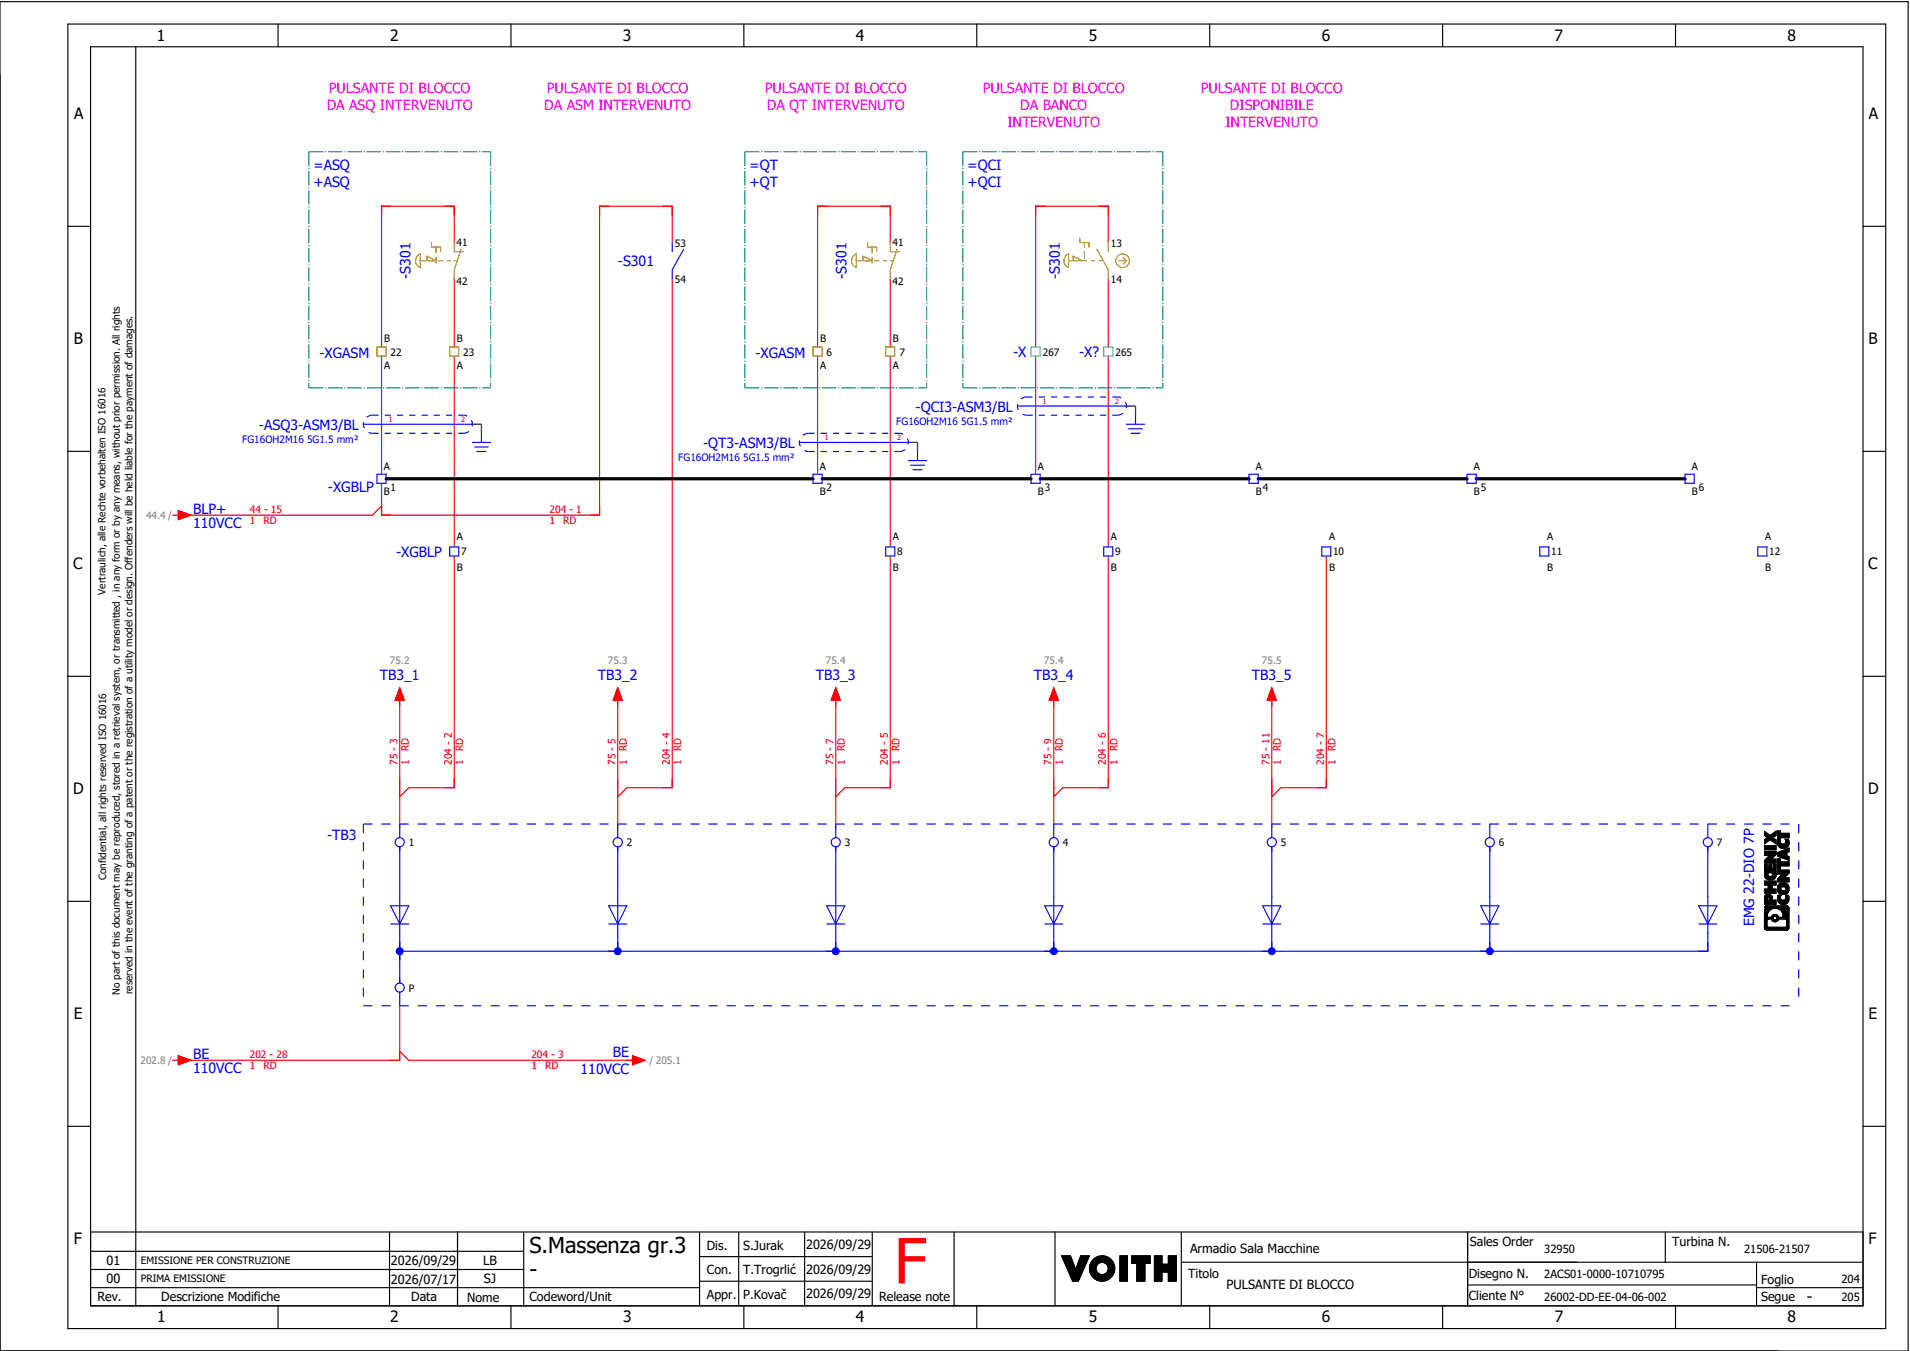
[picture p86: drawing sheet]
<svg xmlns="http://www.w3.org/2000/svg" width="421mm" height="297mm" viewBox="0 0 421 297" stroke-linecap="round" stroke-linejoin="round" font-family="sans-serif">
<defs><g id="words">
<text font-size="13.8" fill="#f00" x="196.9" y="282.5">F</text>
<g font-size="4.8">
<text x="116.6" y="275.8">S.Massenza gr.3</text>
<text x="116.6" y="281.1">-</text>
</g>
<g font-size="3.4">
<text x="34.5" y="9">1</text>
<text x="85.9" y="9">2</text>
<text x="137.1" y="9">3</text>
<text x="188.4" y="9">4</text>
<text x="239.7" y="9">5</text>
<text x="291" y="9">6</text>
<text x="342.3" y="9">7</text>
<text x="393.5" y="9">8</text>
<text x="16.3" y="26.2">A</text>
<text x="411.5" y="26.2">A</text>
<text x="16.2" y="75.8">B</text>
<text x="411.4" y="75.8">B</text>
<text x="16.1" y="125.3">C</text>
<text x="411.3" y="125.3">C</text>
<text x="16.1" y="174.8">D</text>
<text x="411.3" y="174.8">D</text>
<text x="16.2" y="224.4">E</text>
<text x="411.4" y="224.4">E</text>
<text x="16.2" y="273.9">F</text>
<text x="411.4" y="273.9">F</text>
<text x="397.8" y="286.6">-</text>
<text x="34.6" y="291">1</text>
<text x="85.9" y="291">2</text>
<text x="137.2" y="291">3</text>
<text x="188.4" y="291">4</text>
<text x="239.7" y="291">5</text>
<text x="291" y="291">6</text>
<text x="342.3" y="291">7</text>
<text x="393.6" y="291">8</text>
</g>
<g font-size="3.1" fill="#f0f">
<text x="72.4" y="20.5">PULSANTE DI BLOCCO</text>
<text x="120.4" y="20.5">PULSANTE DI BLOCCO</text>
<text x="168.4" y="20.5">PULSANTE DI BLOCCO</text>
<text x="216.4" y="20.5">PULSANTE DI BLOCCO</text>
<text x="264.4" y="20.5">PULSANTE DI BLOCCO</text>
<text x="71.9" y="24.3">DA ASQ INTERVENUTO</text>
<text x="119.8" y="24.3">DA ASM INTERVENUTO</text>
<text x="168.8" y="24.3">DA QT INTERVENUTO</text>
<text x="221.8" y="28">INTERVENUTO</text>
<text x="224.6" y="24.3">DA BANCO</text>
<text x="269.8" y="28">INTERVENUTO</text>
<text x="270.8" y="24.3">DISPONIBILE</text>
</g>
<g font-size="3.1" fill="#00f">
<text x="69" y="37.5">=ASQ</text>
<text x="69" y="41.3">+ASQ</text>
<text x="165" y="37.5">=QT</text>
<text x="165" y="41.3">+QT</text>
<text x="213" y="37.5">=QCI</text>
<text x="213" y="41.3">+QCI</text>
<text x="136.1" y="58.6">-S301</text>
<text x="90.4" y="61.4" transform="rotate(-90 90.4 61.4)">-S301</text>
<text x="186.4" y="61.4" transform="rotate(-90 186.4 61.4)">-S301</text>
<text x="233.4" y="61.4" transform="rotate(-90 233.4 61.4)">-S301</text>
<text x="70.3" y="78.7">-XGASM</text>
<text x="166.3" y="78.7">-XGASM</text>
<text x="223.1" y="78.6">-X</text>
<text x="237.6" y="78.6">-X?</text>
<text x="57" y="94.6">-ASQ3-ASM3/BL</text>
<text x="201.6" y="90.6">-QCI3-ASM3/BL</text>
<text x="154.8" y="98.6">-QT3-ASM3/BL</text>
<text x="42.5" y="113.1">BLP+</text>
<text x="72.2" y="108.3">-XGBLP</text>
<text x="42.5" y="116.1">110VCC</text>
<text x="87.2" y="122.7">-XGBLP</text>
<text x="83.6" y="149.8">TB3_1</text>
<text x="131.6" y="149.8">TB3_2</text>
<text x="179.6" y="149.8">TB3_3</text>
<text x="227.6" y="149.8">TB3_4</text>
<text x="275.6" y="149.8">TB3_5</text>
<text x="72" y="185">-TB3</text>
<text x="386.2" y="203.9" transform="rotate(-90 386.2 203.9)">EMG 22-DIO 7P</text>
<text x="42.5" y="233.1">BE</text>
<text x="134.9" y="232.8">BE</text>
<text x="42.5" y="236.1">110VCC</text>
<text x="127.8" y="236.5">110VCC</text>
</g>
<g font-size="2.8">
<text x="155.6" y="275.1">Dis.</text>
<text x="163.6" y="275.1">S.Jurak</text>
<text x="177.5" y="275">2026/09/29</text>
<text x="262" y="275.8">Armadio Sala Macchine</text>
<text x="323.6" y="274.3">Sales Order</text>
<text x="368.1" y="274.2">Turbina N.</text>
<text x="23.4" y="278.6">01</text>
<text x="86.1" y="278.6">2026/09/29</text>
<text x="106.3" y="278.6">LB</text>
<text x="155.6" y="280.5">Con.</text>
<text x="163.6" y="280.5">T.Trogrlić</text>
<text x="177.5" y="280.4">2026/09/29</text>
<text x="261.6" y="281.3">Titolo</text>
<text x="323.4" y="281.2">Disegno N.</text>
<text x="21.4" y="286.5">Rev.</text>
<text x="23.4" y="282.5">00</text>
<text x="35.5" y="286.4">Descrizione Modifiche</text>
<text x="86.1" y="282.6">2026/07/17</text>
<text x="90.5" y="286.5">Data</text>
<text x="102.8" y="286.5">Nome</text>
<text x="106.5" y="282.5">SJ</text>
<text x="116.6" y="286.3">Codeword/Unit</text>
<text x="155.6" y="286">Appr.</text>
<text x="163.6" y="285.9">P.Kovač</text>
<text x="177.5" y="285.8">2026/09/29</text>
<text x="193.5" y="286.5">Release note</text>
<text x="270" y="283.8">PULSANTE DI BLOCCO</text>
<text x="323.4" y="286.2">Cliente N°</text>
<text x="387.7" y="286.5">Segue</text>
<text x="387.7" y="282.6">Foglio</text>
</g>
<g font-size="2.5">
<text x="340" y="275.9">32950</text>
<text x="384" y="275.9">21506-21507</text>
<text x="340" y="281.4">2ACS01-0000-10710795</text>
<text x="340" y="286.4">26002-DD-EE-04-06-002</text>
<text x="405.4" y="282.4">204</text>
<text x="405.4" y="286.4">205</text>
</g>
<g font-size="2.2">
<text x="100.5" y="54.1">41</text>
<text x="148.6" y="54.3">53</text>
<text x="196.5" y="54.1">41</text>
<text x="244.6" y="54.3">13</text>
<text x="100.5" y="62.6">42</text>
<text x="148.6" y="62.2">54</text>
<text x="196.5" y="62.6">42</text>
<text x="244.6" y="62.2">14</text>
<text x="84.6" y="75.3">B</text>
<text x="100.6" y="75.3">B</text>
<text x="180.6" y="75.3">B</text>
<text x="196.6" y="75.3">B</text>
<text x="84.6" y="81.2">A</text>
<text x="86" y="78.3">22</text>
<text x="100.6" y="81.2">A</text>
<text x="102" y="78.3">23</text>
<text x="180.6" y="81.2">A</text>
<text x="182" y="78.3">6</text>
<text x="196.6" y="81.2">A</text>
<text x="198" y="78.3">7</text>
<text x="229.6" y="78.3">267</text>
<text x="245.6" y="78.3">265</text>
<text x="84.5" y="103.4">A</text>
<text x="180.5" y="103.4">A</text>
<text x="228.5" y="103.4">A</text>
<text x="276.5" y="103.4">A</text>
<text x="324.5" y="103.4">A</text>
<text x="372.5" y="103.4">A</text>
<text x="84.5" y="108.9">B</text>
<text x="86" y="108">1</text>
<text x="180.5" y="108.9">B</text>
<text x="182" y="108">2</text>
<text x="228.5" y="108.9">B</text>
<text x="230" y="108">3</text>
<text x="276.5" y="108.9">B</text>
<text x="278" y="108">4</text>
<text x="324.5" y="108.9">B</text>
<text x="326" y="108">5</text>
<text x="372.5" y="108.9">B</text>
<text x="374" y="108">6</text>
<text x="100.6" y="118.9">A</text>
<text x="196.6" y="118.9">A</text>
<text x="244.6" y="118.9">A</text>
<text x="292.6" y="118.9">A</text>
<text x="340.6" y="118.9">A</text>
<text x="388.6" y="118.9">A</text>
<text x="100.6" y="125.6">B</text>
<text x="101.5" y="122.3">7</text>
<text x="196.6" y="125.6">B</text>
<text x="197.5" y="122.3">8</text>
<text x="244.6" y="125.6">B</text>
<text x="245.5" y="122.3">9</text>
<text x="292.6" y="125.6">B</text>
<text x="293.5" y="122.3">10</text>
<text x="340.6" y="125.6">B</text>
<text x="341.5" y="122.3">11</text>
<text x="388.6" y="125.6">B</text>
<text x="389.5" y="122.3">12</text>
<text x="23.2" y="130.9" transform="rotate(-90 23.2 130.9)">Vertraulich, alle Rechte vorbehalten ISO 16016</text>
<text x="90" y="186.3">1</text>
<text x="138" y="186.3">2</text>
<text x="186" y="186.3">3</text>
<text x="234" y="186.3">4</text>
<text x="282" y="186.3">5</text>
<text x="330" y="186.3">6</text>
<text x="378" y="186.3">7</text>
<text x="23.4" y="193.7" transform="rotate(-90 23.4 193.7)">Confidential, all rights reserved ISO 16016</text>
<text x="26.4" y="219" transform="rotate(-90 26.4 219)">No part of this document may be reproduced, stored in a retrieval system, or transmitted , in any form or by any means, without prior permission. All rights</text>
<text x="29.2" y="218.9" transform="rotate(-90 29.2 218.9)">reserved in the event of the granting of a patent or the registration of a utility model or design. Offenders will be held liable for the payment of damages.</text>
<text x="90" y="218.3">P</text>
<text x="31" y="278.3">EMISSIONE PER CONSTRUZIONE</text>
<text x="31" y="282.3">PRIMA EMISSIONE</text>
</g>
<g font-size="2.2" fill="#00f">
<text x="197.3" y="93.5">FG16OH2M16 5G1.5 mm²</text>
<text x="53.3" y="97.5">FG16OH2M16 5G1.5 mm²</text>
<text x="149.3" y="101.5">FG16OH2M16 5G1.5 mm²</text>
</g>
<g font-size="2.2" fill="#f00">
<text x="55" y="112.9">44 - 15</text>
<text x="121" y="112.9">204 - 1</text>
<text x="55" y="115.4">1</text>
<text x="58" y="115.4">RD</text>
<text x="121" y="115.4">1</text>
<text x="124" y="115.4">RD</text>
<text x="90" y="165.4" transform="rotate(-90 90 165.4)">RD</text>
<text x="102" y="165.4" transform="rotate(-90 102 165.4)">RD</text>
<text x="138" y="165.4" transform="rotate(-90 138 165.4)">RD</text>
<text x="150" y="165.4" transform="rotate(-90 150 165.4)">RD</text>
<text x="186" y="165.4" transform="rotate(-90 186 165.4)">RD</text>
<text x="198" y="165.4" transform="rotate(-90 198 165.4)">RD</text>
<text x="234" y="165.4" transform="rotate(-90 234 165.4)">RD</text>
<text x="246" y="165.4" transform="rotate(-90 246 165.4)">RD</text>
<text x="282" y="165.4" transform="rotate(-90 282 165.4)">RD</text>
<text x="294" y="165.4" transform="rotate(-90 294 165.4)">RD</text>
<text x="87.5" y="168.4" transform="rotate(-90 87.5 168.4)">75 - 3</text>
<text x="90" y="168.4" transform="rotate(-90 90 168.4)">1</text>
<text x="99.5" y="168.4" transform="rotate(-90 99.5 168.4)">204 - 2</text>
<text x="102" y="168.4" transform="rotate(-90 102 168.4)">1</text>
<text x="135.5" y="168.4" transform="rotate(-90 135.5 168.4)">75 - 5</text>
<text x="138" y="168.4" transform="rotate(-90 138 168.4)">1</text>
<text x="147.5" y="168.4" transform="rotate(-90 147.5 168.4)">204 - 4</text>
<text x="150" y="168.4" transform="rotate(-90 150 168.4)">1</text>
<text x="183.5" y="168.4" transform="rotate(-90 183.5 168.4)">75 - 7</text>
<text x="186" y="168.4" transform="rotate(-90 186 168.4)">1</text>
<text x="195.5" y="168.4" transform="rotate(-90 195.5 168.4)">204 - 5</text>
<text x="198" y="168.4" transform="rotate(-90 198 168.4)">1</text>
<text x="231.5" y="168.4" transform="rotate(-90 231.5 168.4)">75 - 9</text>
<text x="234" y="168.4" transform="rotate(-90 234 168.4)">1</text>
<text x="243.5" y="168.4" transform="rotate(-90 243.5 168.4)">204 - 6</text>
<text x="246" y="168.4" transform="rotate(-90 246 168.4)">1</text>
<text x="279.5" y="168.4" transform="rotate(-90 279.5 168.4)">75 - 11</text>
<text x="282" y="168.4" transform="rotate(-90 282 168.4)">1</text>
<text x="291.5" y="168.4" transform="rotate(-90 291.5 168.4)">204 - 7</text>
<text x="294" y="168.4" transform="rotate(-90 294 168.4)">1</text>
<text x="55" y="232.9">202 - 28</text>
<text x="117" y="232.9">204 - 3</text>
<text x="55" y="235.4">1</text>
<text x="58" y="235.4">RD</text>
<text x="117" y="235.4">1</text>
<text x="120" y="235.4">RD</text>
</g>
<g font-size="2.2" fill="#7ca552">
<text x="32.2" y="114.3">44.4 /</text>
<text x="85.8" y="146.2">75.2</text>
<text x="133.8" y="146.2">75.3</text>
<text x="181.8" y="146.2">75.4</text>
<text x="229.8" y="146.2">75.4</text>
<text x="277.8" y="146.2">75.5</text>
<text x="30.9" y="234.3">202.8 /</text>
<text x="143" y="234.3">/ 205.1</text>
</g>
<g font-size="1.6" fill="#f00">
<text x="229.5" y="88.9">1</text>
<text x="245.5" y="88.9">2</text>
<text x="85.5" y="92.9">1</text>
<text x="101.5" y="92.9">2</text>
<text x="181.5" y="96.9">1</text>
<text x="197.5" y="96.9">2</text>
</g>
</g></defs>
<g fill="none" stroke="#000" stroke-width=".25">
<path d="M0 .4h420.1v297h-420.1zM14.9 5.3h400.3v287.2h-400.3zM19.9 10.3h390.3v277.2h-390.3zM29.9 10.4v277.1M61.2 5.3v5M112.5 5.3v5M163.8 5.3v5M215.1 5.3v5M266.3 5.3v5M317.6 5.3v5M368.9 5.3v5M14.9 49.8h5"/>
<path d="M410.2 49.8h5M14.9 99.3h5M410.2 99.3h5M14.9 148.9h5M410.2 148.9h5M14.9 198.4h5M410.2 198.4h5M14.9 247.9h5M410.2 247.9h5M19.9 271.2h390.3M19.9 279.5h95.4M19.9 275.4h95.4"/>
<path d="M85.8 271.2v16.3M100.7 271.2v16.3M115.3 271.2v16.3M154 271.2v16.3M154 276.6h38M162.6 271.2v16.3M177.2 271.2v16.3M192 271.2v16.3M210.1 271.2v16.3M232.3 271.1v16.3M233.7 276.4h2M233.7 276.4l2.5 5.6"/>
<path d="M233.8 276.4l-.1 .1M233.9 276.4l-.1 .2M234.1 276.4l-.3 .3M234.2 276.4l-.3 .4M234.4 276.4l-.5 .5M234.5 276.4l-.5 .6M234.7 276.4l-.7 .7M234.8 276.4l-.7 .8M235 276.4l-.9 .9M235.1 276.4l-.9 1M235.3 276.4l-1.1 1.1M235.4 276.4l-1.2 1.2"/>
<path d="M235.6 276.4l-1.3 1.3M235.7 276.4l1.1 3 1.1-3h1.9l-2.4 5.6h-1.2M235.7 276.5l-1.4 1.3M235.7 276.6l-1.3 1.3M235.8 276.7l-1.4 1.3M235.8 276.8l-1.3 1.3M235.9 276.9l-1.4 1.4M235.9 277l-1.3 1.4M235.9 277.1l-1.3 1.4M236 277.3l-1.3 1.3M236 277.4l-1.3 1.3M236.1 277.5l-1.3 1.3"/>
<path d="M236.1 277.6l-1.3 1.3M236.1 277.7l-1.3 1.3M236.2 277.8l-1.3 1.3M236.2 277.9l-1.3 1.3M236.3 278l-1.3 1.3M236.3 278.1l-1.3 1.3M236.3 278.2l-1.2 1.3M236.4 278.3l-1.3 1.3M236.4 278.4l-1.2 1.3M236.5 278.6l-1.3 1.2M236.5 278.7l-1.2 1.2M236.6 278.8l-1.3 1.2"/>
<path d="M236.6 278.9l-1.3 1.2M236.6 279l-1.2 1.2M236.7 279.1l-1.3 1.2M236.7 279.2l-1.2 1.3M236.8 279.3l-1.3 1.3M238 276.4l-.1 .1M238.1 276.4l-.3 .4M238.3 276.4l-.6 .6M238.4 279.8l-2.2 2.2M238.4 276.4l-.8 .8M238.5 279.5l-2.4 2.4M238.6 276.4l-1.1 1.1"/>
<path d="M238.6 279.3l-2.5 2.5M238.7 279l-2.7 2.7M238.7 276.4l-1.2 1.3M238.8 278.7l-2.8 2.9M238.9 276.4l-1.5 1.6M239 278.5l-3.1 3M239 276.4l-1.7 1.8M239.1 278.2l-3.2 3.2M239.2 276.4l-2 2.1M239.2 277.9l-3.4 3.4M239.3 277.7l-3.5 3.5M239.3 276.4l-2.2 2.3"/>
<path d="M239.4 277.4l-3.6 3.7M239.5 276.4l-2.5 2.5M239.5 277.1l-3.8 3.9M239.6 276.4l-2.7 2.8M239.7 276.9l-4 4M239.8 276.6l-4.2 4.2M239.8 276.4l-4.2 4.3M241.1 276.9l-.8 .8M241.3 279.3l-1.2 1.1M241.3 279.1l-1.2 1.2M241.3 279.4l-1.1 1.1M241.3 278.9l-1.3 1.3"/>
<path d="M241.3 279.5l-1.1 1.1M241.4 279.7l-1.1 1M241.4 278.7l-1.4 1.4M241.4 279.8l-1 1M241.4 276.7l-1.3 1.3M241.5 279.9l-1.1 1M241.5 280l-1 1M241.7 276.6l-1.7 1.7M241.9 276.5l-1.9 2M242.1 276.5l-2.2 2.2M242.3 276.5l-2.4 2.4M242.5 276.4l-2.6 2.6"/>
<path d="M242.6 276.4l-2.7 2.8M242.8 276.4l-2.9 3M242.9 276.5l-3 3M243 276.5l-3.1 3.1M243.2 276.5l-3.3 3.3M243.3 276.5l-3.4 3.4M243.4 276.6l-3.4 3.4M243.5 276.6l-1.4 1.4M243.6 276.6l-1.3 1.3M243.7 276.7l-1.2 1.2M243.9 276.7l-1.2 1.2M244 276.8l-1.2 1.1"/>
<path d="M244 276.8l-1.1 1.1M244.1 276.9l-1 1.1M244.2 276.9l-1 1.1M244.3 277l-1 1M244.4 277.1l-1 1M244.5 277.1l-1 1.1M244.6 277.2l-1.1 1M244.6 277.3l-1 1M244.7 277.4l-1 1M244.8 277.4l-1 1.1M244.8 277.5l-1 1.1M244.9 277.6l-1 1.1"/>
<path d="M245 277.7l-1.1 1.1M245 277.8l-1.1 1.1M245.1 277.9l-1.1 1.1M245.1 278l-1.1 1.1M245.2 278.1l-1.2 1.2M245.2 278.2l-1.2 1.3M245.3 278.3l-1.4 1.4M245.3 278.4l-1.5 1.5M245.3 278.5l-3.4 3.4M245.4 279.9l-2.1 2M245.4 278.7l-3.3 3.3M245.4 279.7l-2.3 2.3"/>
<path d="M245.4 278.8l-3.2 3.2M245.4 278.9l-3.1 3.1M245.4 279.5l-2.5 2.5M245.4 279.1l-2.9 2.9M245.4 279.4l-2.6 2.6M245.4 279.2l-2.8 2.8M246.6 276.4h1.6v5.6h-1.6zM246.6 276.4v.1M246.8 276.4l-.2 .3M246.9 276.4l-.3 .4M247.1 276.4l-.5 .6M247.2 276.4l-.6 .7"/>
<path d="M247.4 276.4l-.8 .9M247.5 276.4l-.9 1M247.7 276.4l-1.1 1.2M247.8 276.4l-1.2 1.3M248 276.4l-1.4 1.5M248.1 276.4l-1.5 1.6M248.2 280l-1.6 1.6M248.2 279.8l-1.6 1.7M248.2 279.7l-1.6 1.6M248.2 279.5l-1.6 1.7M248.2 279.4l-1.6 1.6M248.2 279.2l-1.6 1.7"/>
<path d="M248.2 277.4l-1.6 1.7M248.2 277.3l-1.6 1.6M248.2 277.1l-1.6 1.7M248.2 277l-1.6 1.6M248.2 276.8l-1.6 1.7M248.2 276.7l-1.6 1.6M248.2 276.5l-1.6 1.7M248.2 278l-1.6 1.7M248.2 277.9l-1.6 1.6M248.2 277.7l-1.6 1.7M248.2 277.6l-1.6 1.6M248.2 279.1l-1.6 1.6"/>
<path d="M248.2 278.9l-1.6 1.7M248.2 278.8l-1.6 1.6M248.2 278.6l-1.6 1.7M248.2 278.5l-1.6 1.6M248.2 278.3l-1.6 1.7M248.2 278.2l-1.6 1.6M249.2 276.4v.1M249.4 276.4l-.2 .2M249.5 276.4l-.3 .4M249.7 276.4l-.5 .5M249.8 276.4l-.6 .7M250 276.4l-.8 .8"/>
<path d="M250.1 276.4l-.9 1M250.3 278.1h-1.1v-1.7h4v1.7h-1.1v3.9h-1.8M250.3 278.1v3.9M250.3 276.4l-1.1 1.2M250.4 276.4l-1.2 1.3M250.6 276.4l-1.4 1.5M250.7 276.4l-1.5 1.6M250.9 276.4l-1.7 1.7M251 276.4l-1.6 1.7M251.2 276.4l-1.7 1.7M251.3 276.4l-1.6 1.7M251.5 276.4l-1.7 1.7"/>
<path d="M251.6 276.4l-1.6 1.7M251.8 276.4l-1.7 1.7M251.9 276.4l-1.6 1.7M252.1 279.9l-1.8 1.8M252.1 278.6l-1.8 1.8M252.1 278.4l-1.8 1.8M252.1 278.3l-1.8 1.8M252.1 279.2l-1.8 1.8M252.1 279l-1.8 1.8M252.1 278.9l-1.8 1.8M252.1 278.7l-1.8 1.8M252.1 279.3l-1.8 1.8"/>
<path d="M252.1 279.8l-1.8 1.8M252.1 279.6l-1.8 1.8M252.1 279.5l-1.8 1.8M252.1 276.4l-1.8 1.9M252.2 276.4l-1.9 2M252.4 276.4l-2.1 2.2M252.5 276.4l-2.2 2.3M252.7 276.4l-2.4 2.5M252.8 276.4l-2.5 2.6M253 276.4l-2.7 2.8M253.1 276.4l-2.8 2.9M253.2 277.4l-.7 .7"/>
<path d="M253.2 276.7l-2.9 2.9M253.2 276.5l-2.9 3M253.2 277.3l-.8 .8M253.2 277.1l-1 1M253.2 277l-2.9 2.9M253.2 276.8l-2.9 3M253.2 278l-.1 .1M253.2 277.9l-.2 .2M253.2 277.7l-.4 .4M253.2 277.6l-.5 .5M254.2 276.4v5.6M254.2 276.4h1.6"/>
<path d="M254.2 276.4v.1M254.3 276.4l-.1 .2M254.5 276.4l-.3 .4M254.6 276.4l-.4 .5M254.8 276.4l-.6 .7M254.9 276.4l-.7 .8M255.1 276.4l-.9 1M255.2 276.4l-1 1.1M255.4 276.4l-1.2 1.3M255.5 276.4l-1.3 1.4M255.7 276.4l-1.5 1.6M255.8 277.5l-1.6 1.7"/>
<path d="M255.8 277.4l-1.6 1.6M255.8 277.2l-1.6 1.7M255.8 277.1l-1.6 1.6M255.8 276.9l-1.6 1.7M255.8 276.8l-1.6 1.6M255.8 276.6l-1.6 1.7M255.8 276.5l-1.6 1.6M255.8 276.4v1.9M255.8 278l-1.6 1.6M255.8 277.8l-1.6 1.7M255.8 277.7l-1.6 1.6M255.8 278.3l-1.6 1.6"/>
<path d="M255.8 278.1l-1.6 1.7M255.9 278.3l-1.7 1.8M256.1 278.3l-1.9 1.9M256.2 278.3l-2 2.1M256.4 278.3l-2.2 2.2M256.5 278.3l-2.3 2.4M256.7 278.3l-2.5 2.5M256.8 278.3l-2.6 2.7M257 278.3l-2.8 2.8M257.1 278.3l-2.9 3M257.3 276.4l-.1 .2M257.5 276.4l-.3 .3"/>
<path d="M257.6 276.4l-.4 .5M257.8 276.4l-.6 .6M257.9 276.4l-.7 .8M258.1 276.4l-.9 .9M258.2 276.4l-1 1.1M258.4 276.4l-1.2 1.2M258.5 276.4l-1.3 1.4M258.7 276.4l-1.5 1.5M258.8 276.4l-1.6 1.7M259 276.4h-1.8v1.9h-1.4M259 276.4v5.6h-1.8v-2M259 276.5l-1.8 1.7"/>
<path d="M259 277.5l-2.5 2.5M259 277.4l-2.7 2.6M259 277.1l-3 2.9M259 276.9l-3.1 3.1M259 277.2l-2.8 2.8M259 276.8l-4.8 4.8M259 276.6l-4.8 4.8M259 279l-1.8 1.8M259 278.9l-1.8 1.7M259 278.7l-1.8 1.8M259 278.6l-1.8 1.7M259 278.4l-1.8 1.8"/>
<path d="M259 278.3l-1.8 1.7M259 278.1l-1.9 1.9M259 278l-2.1 2M259 277.8l-2.2 2.2M259 277.7l-2.4 2.3M259 279.3l-1.8 1.8M259 279.2l-1.8 1.7M259 279.9l-1.8 1.8M259 279.8l-1.8 1.7M259 279.6l-1.8 1.8M259 279.5l-1.8 1.7M260.1 271.2v16.3"/>
<path d="M260.1 277.9h150.1M323.1 271.2v16.3M366.6 271.2v6.7M386.7 277.9v9.6M19.9 283.5h134.1M61.2 287.5v5M112.5 287.5v5M154 282h38M163.8 287.5v5M215.1 287.5v5M237.5 281.9l-.1 .1M237.6 281.7l-.4 .3"/>
<path d="M237.7 281.4l-.6 .6M237.8 281.1l-.9 .9M237.9 280.9l-1.1 1.1M238 280.6l-1.4 1.4M238.2 280.3l-1.7 1.7M238.3 280.1l-2 1.9M241.6 280l-1 1.1M241.6 280.1l-1 1M241.7 280.2l-1 1M241.8 280.3l-1 1M241.9 280.3l-1 1.1M242 280.4l-1.1 1"/>
<path d="M242.1 280.4l-1.1 1.1M242.2 280.5l-1.1 1.1M242.3 280.5l-1.1 1.1M242.4 280.6l-1.1 1.1M242.6 280.6l-1.2 1.1M242.7 280.6l-1.2 1.2M242.9 280.6l-1.3 1.2M243.1 280.5l-1.4 1.4M243.3 280.4l-1.5 1.5M245.1 280.6l-1.1 1M245.2 280.3l-1.5 1.5M245.3 280.1l-1.8 1.8"/>
<path d="M248.2 281.6l-.4 .4M248.2 281.5l-.5 .5M248.2 281.9l-.1 .1M248.2 281.8l-.2 .2M248.2 281.3l-.7 .7M248.2 281.2l-.8 .8M248.2 281l-1 1M248.2 280.9l-1.1 1.1M248.2 280.7l-1.3 1.3M248.2 280.6l-1.4 1.4M248.2 280.4l-1.6 1.6M248.2 280.3l-1.6 1.6"/>
<path d="M248.2 280.1l-1.6 1.7M252.1 281.3l-.8 .7M252.1 281.1l-.9 .9M252.1 281l-1.1 1M252.1 280.8l-1.2 1.2M252.1 280.7l-1.4 1.3M252.1 280.5l-1.5 1.5M252.1 280.4l-1.7 1.6M252.1 280.2l-1.8 1.8M252.1 280.1l-1.8 1.8M252.1 281.7l-.3 .3M252.1 281.6l-.5 .4"/>
<path d="M252.1 281.4l-.6 .6M252.1 281.9l-.2 .1M255.8 280v2h-1.6M255.8 280.7l-1.3 1.3M255.8 280.5l-1.5 1.5M255.8 280.1l-1.6 1.6M255.8 280.4l-1.6 1.6M255.8 280h1.4M255.8 281.9l-.1 .1M255.8 281.7l-.3 .3M255.8 281.6l-.4 .4M255.8 281.4l-.6 .6"/>
<path d="M255.8 281.3l-.7 .7M255.8 281.1l-.9 .9M255.8 281l-1 1M255.8 280.8l-1.2 1.2M255.8 280.2l-1.6 1.7M259 281.9l-.2 .1M259 281.7l-.3 .3M259 281.6l-.5 .4M259 281.4l-.6 .6M259 281.3l-.8 .7M259 281.1l-.9 .9M259 281l-1.1 1"/>
<path d="M259 280.8l-1.2 1.2M259 280.7l-1.4 1.3M259 280.5l-1.5 1.5M259 280.4l-1.7 1.6M259 280.2l-1.8 1.8M259 280.1l-1.8 1.7M266.3 287.5v5M317.6 287.5v5M323.1 282.9h63.6M368.9 287.5v5M386.7 283.5h23.5"/>
<circle cx="242.6" cy="279.2" r="1.35"/>
<circle cx="242.6" cy="279.2" r="2.79"/>
</g>
<g fill="none" stroke="#f00" stroke-width=".25">
<path d="M100 53.4v-8h-16v31M148 53.4v-8h-16v68h-48v-7M196 53.4v-8h-16v31M244 53.4v-8h-16v31M84 78.4v26M100 61.4v15M100 78.4v42M148 61.4v112h-10l-2 2M180 78.4v26M196 61.4v15M196 78.4v42M228 78.4v26"/>
<path d="M244 61.4v15M244 78.4v42M40 113.4h42M100 122.4v51h-10l-2 2M196 122.4v51h-10l-2 2M244 122.4v51h-10l-2 2M292 122.4v51h-10l-2 2M88 154.4v28M136 154.4v28M184 154.4v28M232 154.4v28M280 154.4v28"/>
<path d="M88 221.4v12h-48M88 231.4l2 2h50"/>
</g>
<g fill="none" stroke="#00f" stroke-width=".25">
<path d="M88 186.4v11M136 186.4v11M184 186.4v11M232 186.4v11M280 186.4v11M328 186.4v11M376 186.4v11M88 205.4v11M136 205.4v4h-48M184 205.4v4h-46M232 205.4v4h-46M280 205.4v4h-46"/>
<path d="M328 205.4v4h-46M376 205.4v4h-46"/>
</g>
<path d="M104 93.4h2M106 93.4v2M200 97.4h2M202 97.4v2M248 89.4h2M250 89.4v2" fill="none" stroke="#00be00" stroke-width=".25" stroke-dasharray="3.2 .4 .3 .4" stroke-linecap="butt"/>
<path d="M85 105.4h94M181 105.4h46M229 105.4h46M277 105.4h46M325 105.4h46" fill="none" stroke="#000" stroke-width=".7"/>
<g fill="#000" stroke="#000" stroke-width=".22">
<path d="M388.5 194h2.5v.8h-.8v.9h.8v.9h-2.5v-.9h.8v-.9h-.8zM388.6 197.1l.5-.2 .7 .1 .4 .4v.7h-.5v-.4l-.3-.1-.3 .2v.3h-.6zM388.5 198.1h2.5v1h-2.5zM388.5 199.9l.5-.5v5.3l-.5-.4zM388.6 199.5l.4-.1-.5 .5zM388.5 187.4h2.5v.7l-1 1h1v.9h-2.5v-.6l1.1-1.1h-1.1zM388.5 190.3h.6v1h.3v-.9h.6l.1 .9h.3v-1h.6v2.1h-.7l-.3-.3h-.5l-.3 .3h-.7zM388.5 192.4h.7v.3l.4 .2 .5-.1 .2-.4h.7a1.19 1.19 0 0 1-1.6 1.3 1.12 1.12 0 0 1-.9-1.3zM388.5 186.1h2.5v1h-2.5zM388.5 183l1.3 .9 1.2-.9v.9l-.7 .5 .7 .5v.9l-1.2-.9-1.3 .9v-1l.6-.4-.6-.5zM389 199.4h4.5l.4 .5h-4.9zM389 199.9h1.8l-1.1 .4-.3 .4-.4 .9z"/>
<path d="M391.3 191.5h2.6v.7l-1.1 1h1.1v.9h-2.6v-.6l1.1-1.1h-1.1zM391.7 194.6a1.34 1.34 0 0 1 2 .2 1.34 1.34 0 0 1-.5 2 1.34 1.34 0 0 1-1.9-.7v-.5l.7-.1 .3 .5 .5 .1a.44 .44 0 0 0 .4-.4 .44 .44 0 0 0-.3-.5l-.7 .1-.2 .3h-.7l.1-.5zM391.4 189.1h.6v.6h1.9v.9h-1.9v.7h-.7zM391.4 187.7l2.5-1v.8l-1.7 .5 1.7 .6v.8l-2.5-.9zM391.4 182.9h.6v.5h1.9v1h-1.9v.9a.63 .63 0 0 0 .9 .5 .63 .63 0 0 0 .1-1.1l.7 .1a1.32 1.32 0 0 1-.8 1.9h-.6a1.11 1.11 0 0 1-.9-.9zM391.4 197.1h.7a.66 .66 0 0 0 0 .9 .66 .66 0 0 0 1 0 .66 .66 0 0 0 0-.9l.7 .1a1.32 1.32 0 0 1-.6 1.8 1.32 1.32 0 0 1-1.8-.8zM392.8 187.7l.6-.2v1l-.5-.2zM393.5 199.4l.2 .1 .1 .4zM393.4 199.9h.5v4.5l-.5 .3zM389 201.7l.2 .2h.8l.4-.5 .6-.1 .3 .2 .3 .4h-.4a.48 .48 0 0 0-.7-.1 .43 .43 0 0 0 .1 .7 .43 .43 0 0 0 .6-.2h.4a.82 .82 0 0 1-.8 .6 .82 .82 0 0 1-.8-.6h-.6l-.4 .3zM389 203.9l.2 .2h4l.2-.2v.8h-4.4zM388.5 204.3l.6 .4a.46 .46 0 0 1-.6-.4z"/>
<path d="M393.3 204.7l.5-.4-.1 .3zM391 199.9h2.5l-.1 2.6-.3-.2h-1.9v-.4h1.2a1.42 1.42 0 0 0-.5-1.6z"/>
</g>
<g fill="none" stroke="#000" stroke-width=".22">
<path d="M388.5 194h2.5v.8h-.8v.9h.8v.9h-2.5v-.9h.8v-.9h-.8zM388.5 198.1h2.5v1h-2.5l.1-2 .5-.2 .7 .1 .4 .4v.7h-.5v-.4l-.3-.1-.3 .2v.3M388.5 199.9v4.4l.5 .4M388.5 183l1.3 .9 1.2-.9v.9l-.7 .5 .7 .5v.9l-1.2-.9-1.3 .9v-1l.6-.4-.6-.5zM388.5 190.3h.6v1h.3v-.9h.6l.1 .9h.3v-1h.6v2.1a1.19 1.19 0 0 1-1.6 1.3 1.1 1.1 0 0 1-.9-1zM388.5 187.4h2.5v.7l-1 1h1v.9h-2.5v-.6l1.1-1.1h-1.1zM388.5 186.1h2.5v1h-2.5zM388.5 199.6v.3M388.6 199.6h-.1M388.6 199.5v.1M388.6 199.5h.1M389 199.9h4.9"/>
<path d="M389 199.4h4.5l.4 .5M389 199.4v.5M389 199.9h1.8l-1.1 .4-.3 .4-.4 .9zM389 199.4v5.3M389 199.4l-.4 .1M389 199.4l-.5 .5M390.3 192.4h.7M390.3 192.4l-.2 .4-.5 .1-.4-.2v-.3h-.7M390.3 192.4l-.3-.3h-.5l-.3 .3M391 199.9h2.5l-.1 2.6-.3-.2h-1.9v-.4h1.2a1.42 1.42 0 0 0-.5-1.6zM391.3 191.5h2.6v.7l-1.1 1h1.1v.9h-2.6v-.6l1.1-1.1h-1.1zM391.3 195.6h.7l.2-.3 .7-.1a.44 .44 0 0 1 .3 .5 .44 .44 0 0 1-.4 .4l-.5-.1-.3-.5z"/>
<path d="M391.4 189.1h.6v.6h1.9v.9h-1.9v.7h-.7zM391.4 187.7l2.5-1v.8l-1.7 .5 1.7 .6v.8l-2.5-.9zM391.4 182.9h.6v.5h1.9v1h-1.9v.9a.63 .63 0 0 0 .9 .5 .63 .63 0 0 0 .1-1.1l.7 .1a1.32 1.32 0 0 1-.8 1.9h-.6a1.11 1.11 0 0 1-.9-.9zM391.4 197.1h.7a.66 .66 0 0 0 0 .9 .66 .66 0 0 0 1 0 .66 .66 0 0 0 0-.9l.7 .1a1.32 1.32 0 0 1-.7 1.9 1.32 1.32 0 0 1-1.8-1zM392.8 187.7l.6-.2v1l-.5-.2zM393.5 199.4l.2 .1 .1 .4zM393.9 199.9v4.5l-.5 .3M393.9 199.9h-.5v4.8M388.5 204.3l.6 .4a.46 .46 0 0 1-.6-.4zM389 201.7l.2 .2h.8l.4-.5 .6-.1 .3 .2 .3 .4h-.4a.48 .48 0 0 0-.7-.1 .43 .43 0 0 0 .1 .7 .43 .43 0 0 0 .6-.2h.4a.82 .82 0 0 1-.8 .6 .82 .82 0 0 1-.8-.6h-.6l-.4 .3zM389 204.7v-.8l.2 .2h4l.2-.2v.8M393.3 204.7l.5-.4-.3 .4h-4.5"/>
<circle cx="392.7" cy="195.6" r="1.32"/>
</g>
<circle cx="88" cy="209.4" r=".87" fill="#00f"/>
<g fill="none" stroke="#00f" stroke-width=".25">
<path d="M86 199.4h4l-2 4zM88 181.4v3M88 186.4v1M88 197.4v8M134 199.4h4l-2 4zM136 181.4v3M136 186.4v1M136 197.4v8M182 199.4h4l-2 4zM184 181.4v3M184 186.4v1M184 197.4v8"/>
<path d="M230 199.4h4l-2 4zM232 181.4v3M232 186.4v1M232 197.4v8M278 199.4h4l-2 4zM280 181.4v3M280 186.4v1M280 197.4v8M326 199.4h4l-2 4zM328 181.4v3M328 186.4v1M328 197.4v8"/>
<path d="M374 199.4h4l-2 4zM376 181.4v3M376 186.4v1M376 197.4v8M86 203.4h4M88 215.4v1M88 218.4v3M134 203.4h4M134 209.4h4M136 207.4v2M182 203.4h4M230 203.4h4"/>
<path d="M278 203.4h4M326 203.4h4M374 203.4h4M376 207.4v2h-2"/>
<circle cx="88" cy="185.4" r="1"/>
<circle cx="136" cy="185.4" r="1"/>
<circle cx="184" cy="185.4" r="1"/>
<circle cx="232" cy="185.4" r="1"/>
<circle cx="280" cy="185.4" r="1"/>
<circle cx="328" cy="185.4" r="1"/>
<circle cx="376" cy="185.4" r="1"/>
<circle cx="88" cy="217.4" r="1"/>
</g>
<path d="M80 181.4h316M80 181.4v40M396 181.4v40M80 221.4h316" fill="none" stroke="#00f" stroke-width=".25" stroke-dasharray="2 2" stroke-linecap="butt"/>
<circle cx="136" cy="209.4" r=".88" fill="#00f"/>
<path d="M182 209.4h4M184 207.4v2" fill="none" stroke="#00f" stroke-width=".25"/>
<circle cx="184" cy="209.4" r=".87" fill="#00f"/>
<path d="M230 209.4h4M232 207.4v2" fill="none" stroke="#00f" stroke-width=".25"/>
<circle cx="232" cy="209.4" r=".87" fill="#00f"/>
<path d="M278 209.4h4M280 207.4v2" fill="none" stroke="#00f" stroke-width=".25"/>
<circle cx="280" cy="209.4" r=".88" fill="#00f"/>
<path d="M326 209.4h4M328 207.4v2" fill="none" stroke="#00f" stroke-width=".25"/>
<circle cx="328" cy="209.4" r=".88" fill="#00f"/>
<g fill="none" stroke="#f00" stroke-width=".25">
<path d="M38 113.4h1.3M39.3 112.4l2.7 1-2.7 1zM82 113.4l2-2v2h2M88 151.4l1 2.7h-2zM88 154.1v1.3M136 151.4l1 2.7h-2zM136 154.1v1.3M184 151.4l1 2.7h-2zM184 154.1v1.3M232 151.4l1 2.7h-2zM232 154.1v1.3M280 151.4l1 2.7h-2z"/>
<path d="M280 154.1v1.3M38 233.4h1.3M39.3 232.4l2.7 1-2.7 1zM138 233.4h1.2M139.2 232.4l2.8 1-2.8 1z"/>
</g>
<path d="M104 93.4h2M106 93.4v2M200 97.4h2M202 97.4v2M248 89.4h2M250 89.4v2" fill="none" stroke="#00be00" stroke-width=".25" stroke-dasharray="3.2 .4 .3 .4" stroke-linecap="butt"/>
<g fill="none" stroke="#00f" stroke-width=".25">
<path d="M148 53.4v2M150.5 54.9l-2.5 4.5v2M80 93.4h24M104 97.4h4M104.5 98.4h3M105 99.4h2M106 95.4v2M176 97.4h24M202 99.4v2M224 89.4h24M248 93.4h4M248.5 94.4h3"/>
<path d="M249 95.4h2M250 91.4v2M83 104.4h2v2h-2zM179 104.4h2v2h-2zM200 101.4h4M200.5 102.4h3M201 103.4h2M227 104.4h2v2h-2zM275 104.4h2v2h-2zM323 104.4h2v2h-2zM371 104.4h2v2h-2zM99 120.4h2v2h-2z"/>
<path d="M195 120.4h2v2h-2zM243 120.4h2v2h-2zM291 120.4h2v2h-2zM339 120.4h2v2h-2zM387 120.4h2v2h-2z"/>
</g>
<path d="M68 33.4h40M68 33.4v52M108 33.4v52M164 33.4h40M164 33.4v52M204 33.4v52M212 33.4h44M212 33.4v52M256 33.4v52M68 85.4h40M164 85.4h40M212 85.4h44" fill="none" stroke="#007f7f" stroke-width=".25" stroke-dasharray="3.2 .4 .3 .4" stroke-linecap="butt"/>
<path d="M227 76.4h2v2h-2zM243 76.4h2v2h-2z" fill="none" stroke="#52a5a5" stroke-width=".25"/>
<g fill="none" stroke="#a57c00" stroke-width=".25">
<path d="M91.8 56.4l.7-.5v3a1.61 1.61 0 0 1-.7-2.5zM92.5 57.4h3.5l-2-1v1M95 53.4v1h2v1M96 54.4v1.2M96 56.6v1.3M96.5 57.4h1M99.2 57.4h-.7M100 53.4v2h2M100 57.4h.7M101.5 54.9l-1.5 4.5v2M187.8 56.4l.7-.5v3a1.61 1.61 0 0 1-.7-2.5zM188.5 57.4h3.5l-2-1v1"/>
<path d="M191 53.4v1h2v1M192 54.4v1.2M192 56.6v1.3M192.5 57.4h1M195.2 57.4h-.7M196 53.4v2h2M196 57.4h.7M197.5 54.9l-1.5 4.5v2M234.6 56.4l.6-.5v3a1.61 1.61 0 0 1-.6-2.5zM235.2 57.4h4.1M236.2 57.4v-1l2 1M237.8 52.4v1h1.9v1"/>
<path d="M238.8 53.4v1M238.8 55.4v1.5M240.3 57.4h.7M241.5 54.9l2.5 4.5v2M242 57.4h.9M244 53.4v2M246.3 57.4h1.7M247.2 56.6l.8 .8M248 57.4l-.8 .7M83 76.4h2v2h-2zM99 76.4h2v2h-2zM179 76.4h2v2h-2z"/>
<path d="M195 76.4h2v2h-2z"/>
<circle cx="247.2" cy="57.4" r="1.5"/>
</g>
<path d="M82 95.4h20M82 91.4h20M82 91.4a2 2 0 0 0-2 2 2 2 0 0 0 2 2M102 95.4a2 2 0 0 0 2-2 2 2 0 0 0-2-2M178 99.4h20M178 95.4h20M178 95.4a2 2 0 0 0-2 2 2 2 0 0 0 2 2M198 99.4a2 2 0 0 0 2-2 2 2 0 0 0-2-2M226 91.4h20M226 87.4h20M226 87.4a2 2 0 0 0-2 2 2 2 0 0 0 2 2M246 91.4a2 2 0 0 0 2-2 2 2 0 0 0-2-2" fill="none" stroke="#00f" stroke-width=".25" stroke-dasharray="1.4 1.4" stroke-linecap="butt"/>
<g fill="#f00" stroke="#f00" stroke-width=".22">
<path d="M39.3 112.4l2.7 1-2.7 1z"/>
<path d="M88 151.4l1 2.7h-2z"/>
<path d="M136 151.4l1 2.7h-2z"/>
<path d="M184 151.4l1 2.7h-2z"/>
<path d="M232 151.4l1 2.7h-2z"/>
<path d="M280 151.4l1 2.7h-2z"/>
<path d="M39.3 232.4l2.7 1-2.7 1z"/>
<path d="M139.2 232.4l2.8 1-2.8 1z"/>
</g>
<use href="#words"/>
</svg>
